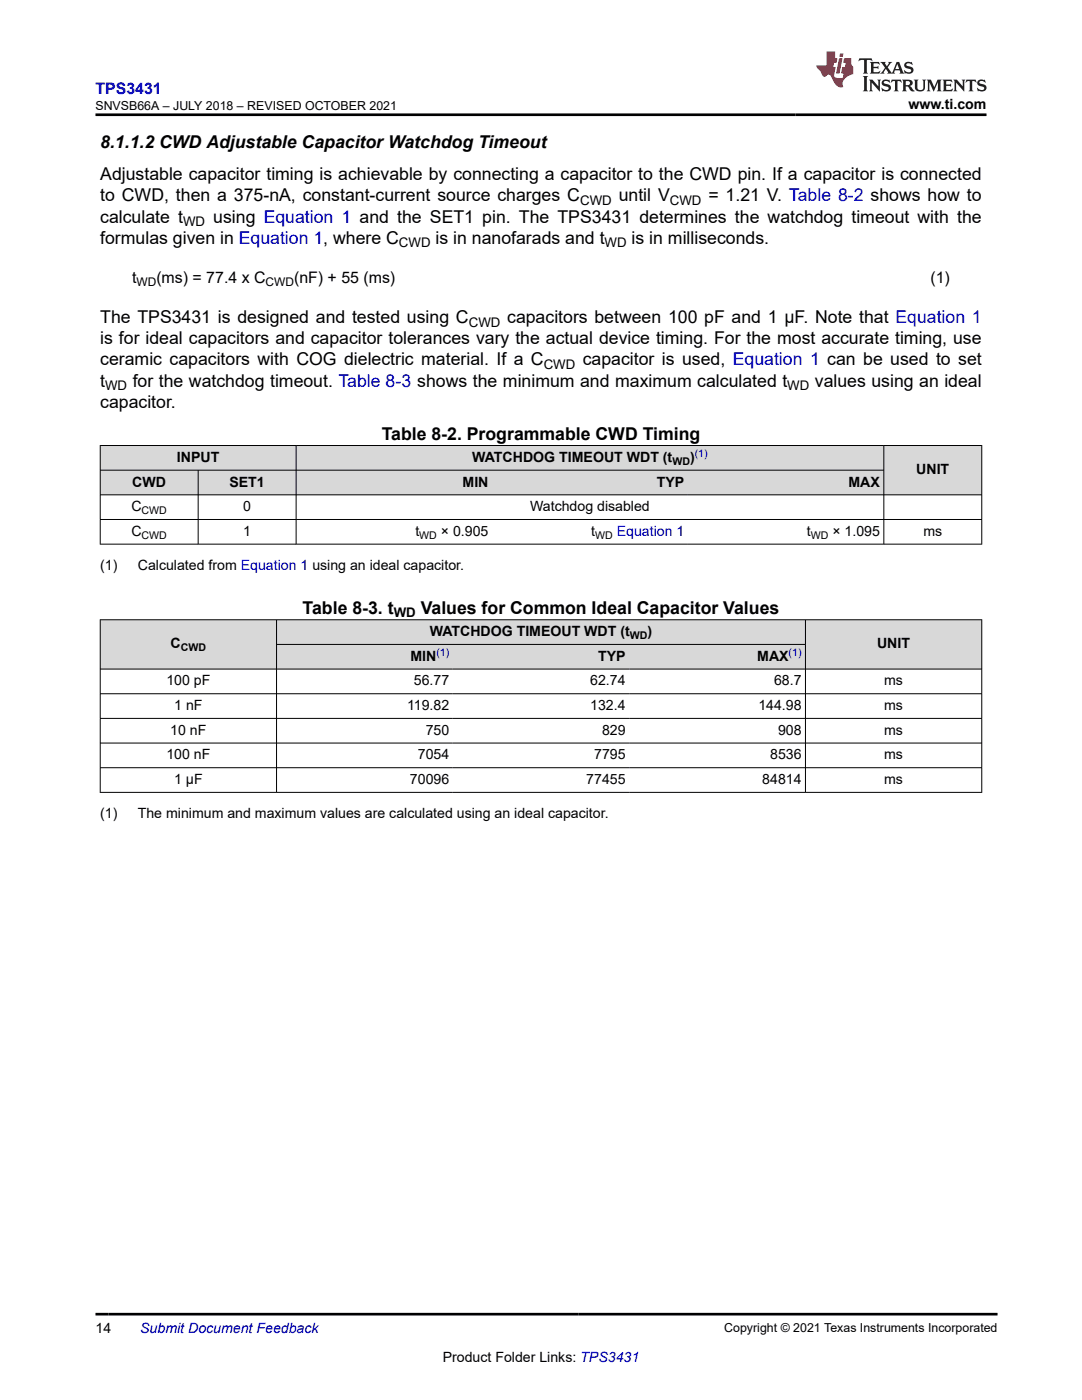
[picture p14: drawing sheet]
<svg xmlns="http://www.w3.org/2000/svg" width="216mm" height="279mm" viewBox="0 0 216 279" stroke-linecap="round" stroke-linejoin="round" font-family="sans-serif">
<defs><g id="words">
<g font-size="3.5">
<text x="20" y="29.6">8.1.1.2 CWD Adjustable Capacitor Watchdog Timeout</text>
<text x="20" y="35.9">Adjustable capacitor timing is achievable by connecting a capacitor to the CWD pin. If a capacitor is connected</text>
<text x="20" y="40.2">to CWD, then a 375-nA, constant-current source charges C</text>
<text x="123.5" y="40.2">until V</text>
<text x="141.4" y="40.2">= 1.21 V. Table 8-2 shows how to</text>
<text x="20" y="44.4">calculate t</text>
<text x="42.6" y="44.4">using Equation 1 and the SET1 pin. The TPS3431 determines the watchdog timeout with the</text>
<text x="20" y="48.6">formulas given in Equation 1, where C</text>
<text x="86.9" y="48.6">is in nanofarads and t</text>
<text x="126" y="48.6">is in milliseconds.</text>
<text x="20" y="64.5">The TPS3431 is designed and tested using C</text>
<text x="101.2" y="64.5">capacitors between 100 pF and 1 µF. Note that Equation 1</text>
<text x="20" y="68.7">is for ideal capacitors and capacitor tolerances vary the actual device timing. For the most accurate timing, use</text>
<text x="20" y="72.9">ceramic capacitors with COG dielectric material. If a C</text>
<text x="20" y="77.2">t</text>
<text x="26.5" y="77.2">for the watchdog timeout. Table 8-3 shows the minimum and maximum calculated t</text>
<text x="116.3" y="72.9">capacitor is used, Equation 1 can be used to set</text>
<text x="162.6" y="77.2">values using an ideal</text>
<text x="20" y="81.4">capacitor.</text>
<text x="76.2" y="87.7">Table 8-2. Programmable CWD Timing</text>
<text x="60.4" y="122.5">Table 8-3. t</text>
<text x="83.9" y="122.5">Values for Common Ideal Capacitor Values</text>
</g>
<text font-size="3.2" fill="#00f" x="19.1" y="18.7">TPS3431</text>
<g font-size="3.2">
<text x="26.4" y="56.4">t</text>
<text x="31.2" y="56.4">(ms) = 77.4 x C</text>
<text x="58.7" y="56.4">(nF) + 55 (ms)</text>
<text x="185.7" y="56.5">(1)</text>
</g>
<g font-size="2.8">
<text x="181.3" y="21.8">www.ti.com</text>
<text x="35.3" y="92.2">INPUT</text>
<text x="94.2" y="92.2">WATCHDOG TIMEOUT WDT (t</text>
<text x="137.7" y="92.2">)</text>
<text x="182.8" y="94.6">UNIT</text>
<text x="26.4" y="97.1">CWD</text>
<text x="45.8" y="97.1">SET1</text>
<text x="92.3" y="97.1">MIN</text>
<text x="131.1" y="97.1">TYP</text>
<text x="169.3" y="97.1">MAX</text>
<text x="26.2" y="102">C</text>
<text x="26.2" y="106.9">C</text>
<text x="48.5" y="102">0</text>
<text x="48.5" y="106.9">1</text>
<text x="82.9" y="106.9">t</text>
<text x="88" y="106.9">× 0.905</text>
<text x="105.8" y="102">Watchdog disabled</text>
<text x="118" y="106.9">t</text>
<text x="161" y="106.9">t</text>
<text x="166.1" y="106.9">× 1.095</text>
<text x="184.2" y="106.9">ms</text>
<text x="20" y="113.7">(1)</text>
<text x="27.5" y="113.7">Calculated from Equation 1 using an ideal capacitor.</text>
<text x="34" y="129.4">C</text>
<text x="81.9" y="131.9">MIN</text>
<text x="85.8" y="127">WATCHDOG TIMEOUT WDT (t</text>
<text x="119.3" y="131.9">TYP</text>
<text x="129.2" y="127">)</text>
<text x="151.1" y="131.9">MAX</text>
<text x="175" y="129.4">UNIT</text>
<text x="33.2" y="136.8">100 pF</text>
<text x="82.6" y="136.8">56.77</text>
<text x="117.8" y="136.8">62.74</text>
<text x="154.5" y="136.8">68.7</text>
<text x="176.4" y="136.8">ms</text>
<text x="34.8" y="141.7">1 nF</text>
<text x="81.2" y="141.7">119.82</text>
<text x="117.8" y="141.7">132.4</text>
<text x="151.3" y="141.7">144.98</text>
<text x="176.4" y="141.7">ms</text>
<text x="34" y="146.6">10 nF</text>
<text x="84.9" y="146.6">750</text>
<text x="120.1" y="146.6">829</text>
<text x="155.2" y="146.6">908</text>
<text x="176.4" y="146.6">ms</text>
<text x="33.2" y="151.6">100 nF</text>
<text x="83.4" y="151.6">7054</text>
<text x="118.6" y="151.6">7795</text>
<text x="153.7" y="151.6">8536</text>
<text x="176.4" y="151.6">ms</text>
<text x="34.7" y="156.5">1 μF</text>
<text x="81.8" y="156.5">70096</text>
<text x="117" y="156.5">77455</text>
<text x="152.1" y="156.5">84814</text>
<text x="176.4" y="156.5">ms</text>
<text x="20" y="163.3">(1)</text>
<text x="27.5" y="163.3">The minimum and maximum values are calculated using an ideal capacitor.</text>
<text x="19.1" y="266.1">14</text>
<text x="88.3" y="271.7">Product Folder Links: TPS3431</text>
</g>
<g font-size="2.8" fill="#00f">
<text x="123.1" y="106.9">Equation 1</text>
<text x="28" y="266.1">Submit Document Feedback</text>
</g>
<g font-size="2.6">
<text x="115.8" y="40.9">CWD</text>
<text x="133.7" y="40.9">CWD</text>
<text x="36.5" y="45.1">WD</text>
<text x="79.6" y="49.3">CWD</text>
<text x="120.6" y="49.3">WD</text>
<text x="93.5" y="65.2">CWD</text>
<text x="21" y="77.9">WD</text>
<text x="108.5" y="73.6">CWD</text>
<text x="157.1" y="77.9">WD</text>
<text x="78.6" y="123.2">WD</text>
</g>
<g font-size="2.5">
<text x="19.1" y="21.9">SNVSB66A – JULY 2018 – REVISED OCTOBER 2021</text>
<text x="144.5" y="265.8">Copyright © 2021 Texas Instruments Incorporated</text>
</g>
<g font-size="2.4">
<text x="27.2" y="57">WD</text>
<text x="53" y="57">CWD</text>
</g>
<g font-size="2.1">
<text x="134.2" y="92.8">WD</text>
<text x="28.3" y="102.6">CWD</text>
<text x="28.3" y="107.5">CWD</text>
<text x="83.7" y="107.5">WD</text>
<text x="118.8" y="107.5">WD</text>
<text x="161.8" y="107.5">WD</text>
<text x="36.1" y="130">CWD</text>
<text x="125.7" y="127.5">WD</text>
</g>
<g font-size="2.1" fill="#00f">
<text x="138.6" y="91.2">(1)</text>
<text x="87.1" y="130.9">(1)</text>
<text x="157.4" y="130.9">(1)</text>
</g>
</g></defs>
<g fill="#d8d8d8">
<path d="M20 88.9h175.9v4.9h-175.9z" fill-rule="evenodd"/>
<path d="M20.1 89h38.9v4.8h-38.9z" fill-rule="evenodd"/>
<path d="M59.2 89h117.1v4.8h-117.1z" fill-rule="evenodd"/>
<path d="M176.4 89h19.4v9.7h-19.4z" fill-rule="evenodd"/>
<path d="M20.1 93.9h19.4v4.8h-19.4z" fill-rule="evenodd"/>
<path d="M39.6 93.9h19.4v4.8h-19.4z" fill-rule="evenodd"/>
<path d="M59.2 93.9h39v4.8h-39z" fill-rule="evenodd"/>
<path d="M98.2 93.9h39.1v4.8h-39.1z" fill-rule="evenodd"/>
<path d="M137.3 93.9h39v4.8h-39z" fill-rule="evenodd"/>
</g>
<path d="M19.9 88.9h176.1M19.9 93.8h156.5M20 88.9v19.8M39.5 93.8v14.9M59.1 88.9v19.8M176.4 88.9v19.8M195.9 88.9v19.8M196 98.8h-176.1M19.9 103.7h176.1M19.9 108.6h176.1" fill="none" stroke="#000" stroke-width=".2"/>
<g fill="#d8d8d8">
<path d="M20 123.7h175.9v4.9h-175.9z" fill-rule="evenodd"/>
<path d="M20.1 123.7h35v9.8h-35z" fill-rule="evenodd"/>
<path d="M55.2 123.7h105.5v4.8h-105.5z" fill-rule="evenodd"/>
<path d="M160.8 123.7h35v9.8h-35z" fill-rule="evenodd"/>
<path d="M55.2 128.7h35.2v4.8h-35.2z" fill-rule="evenodd"/>
<path d="M90.4 128.7h35.1v4.8h-35.1z" fill-rule="evenodd"/>
<path d="M125.5 128.7h35.2v4.8h-35.2z" fill-rule="evenodd"/>
</g>
<path d="M19.9 123.7h176.1M19.9 133.5h176.1M19.9 138.5h176.1M20 123.6v34.6M55.2 123.6v34.6M55.2 128.6h105.6M160.7 123.6v34.6M195.9 123.6v34.6M19.9 143.4h176.1M19.9 148.3h176.1M19.9 153.2h176.1M19.9 158.1h176.1" fill="none" stroke="#000" stroke-width=".2"/>
<path d="M171.5 11.6l-.2 .6 .5-.2h.6v.1v2.2l-.2 .4h1l-.2-.4v-2.2v-.1h.5l.6 .2-.2-.6zM173.6 12.4l.2 .3v1.6l-.2 .4h1.9l.1-.6a1.08 1.08 0 0 1-1.3 .2v-.7h.6l.4 .2v-.7l-.4 .2h-.6v-.5l.2-.2a1 1 0 0 1 1 .3l-.1-.5zM175.7 12.4l.9 1.1-1 1.2h.9l-.2-.2 .5-.8 .4 .8-.2 .2h1.6l-.2-.2 .2-.5h.9l.1 .5-.1 .2h.9l-.2-.4-.8-1.9h-.5l-.9 2.1-.9-1.1 .9-1h-.8l.2 .2-.4 .6-.4-.6 .2-.2zM179 12.8l.4 1h-.7zM180.7 12.5a.65 .65 0 0 0-.2 .7 .65 .65 0 0 0 .6 .5l.6 .1 .1 .3a.79 .79 0 0 1-.7 .4 .79 .79 0 0 1-.7-.5l.1 .7 .2-.1a.93 .93 0 0 0 1.1 0 .93 .93 0 0 0 .4-.9 1.46 1.46 0 0 0-1.2-.6l-.1-.3a1.09 1.09 0 0 1 1.2 .2l-.2-.6-.1 .1-.5-.2zM172.2 15.2l.2 .4v2.2l-.2 .4h1l-.2-.4v-2.2l.2-.4zM173.4 15.9l.2 .4v1.5l-.2 .4h.8l-.3-.4 .1-1.3 1.6 1.8v-2l.2-.4h-.7l.1 .2 .1 1.1-1.2-1.3zM176.2 16a.65 .65 0 0 0-.2 .8 .65 .65 0 0 0 .6 .4l.6 .2 .1 .2a.79 .79 0 0 1-.7 .4 .79 .79 0 0 1-.7-.5l.1 .7 .2-.1a.93 .93 0 0 0 1.1 .1 .93 .93 0 0 0 .4-1 1.46 1.46 0 0 0-1.2-.5l-.1-.4a1.09 1.09 0 0 1 1.2 .2l-.1-.6-.2 .1-.5-.1zM177.9 15.9l-.1 .6a.63 .63 0 0 1 .8-.3v1.6l-.3 .4h1l-.2-.4v-1.6a.66 .66 0 0 1 .8 .3l-.1-.6zM180 15.9l.2 .4v1.5l-.2 .4h1l-.2-.2-.1-.7h.5l.1 .2a.79 .79 0 0 0 1.2 .6l-1-.9a.61 .61 0 0 0 .6-.6 .61 .61 0 0 0-.5-.7zM180.8 16.2h.1a.47 .47 0 0 1 .5 .1 .47 .47 0 0 1 .1 .5l-.1 .1-.7 .1zM182.3 15.9l.2 .2a2.27 2.27 0 0 0 .4 2 1.04 1.04 0 0 0 1.7-.7v-1.3l.2-.2h-.8l.2 .4v1.1a.6 .6 0 0 1-.6 .6 .6 .6 0 0 1-.6-.6v-1.1l.3-.4zM184.9 15.9l.2 .4v1.5l-.2 .4h.8l-.3-.4v-1.4l.9 1.9 .9-1.9v1.4l-.3 .4h1l-.2-.4v-1.5l.2-.4h-.8l-.7 1.5-.6-1.5zM188.1 15.9l.2 .4v1.5l-.2 .4h1.9l.1-.6a1.09 1.09 0 0 1-1.3 .2v-.7h.6l.4 .2v-.6l-.4 .2h-.6v-.6l.2-.1a1.01 1.01 0 0 1 1 .3l-.1-.6zM190.2 15.9l.3 .4v1.5l-.3 .4h.8l-.2-.4v-1.3l1.6 1.8v-2l.2-.4h-.7l.2 .2v1.1l-1.2-1.3zM192.8 15.9l-.1 .6a.63 .63 0 0 1 .8-.3v1.6l-.3 .4h1l-.2-.4v-1.6a.66 .66 0 0 1 .8 .3l-.1-.6zM195.2 16a.65 .65 0 0 0-.2 .8 .65 .65 0 0 0 .6 .4l.6 .2 .2 .2a.79 .79 0 0 1-.7 .4 .79 .79 0 0 1-.7-.5l.1 .7 .2-.1a.93 .93 0 0 0 1 .1 .93 .93 0 0 0 .5-1 1.46 1.46 0 0 0-1.3-.5v-.4a1.09 1.09 0 0 1 1.2 .2l-.2-.6-.2 .1-.5-.1z" fill="#231f20"/>
<path d="M164.9 10.3v2.7h-2l.1 .4 .8 1a.95 .95 0 0 0 1 .9 .59 .59 0 0 1 .5-.4 .59 .59 0 0 1 .5 .3l.4 .8a1.59 1.59 0 0 0 2.1 1.4 1.61 1.61 0 0 1 1-2.3l1-.3-.1-1.5a1.59 1.59 0 0 1-.3-1.7h-1.5l-.2 .9h.6l-.2 .9h-.5l-.2 .9v.3l.4 .1-.1 .9h-.7a.73 .73 0 0 1-1-.7l.3-1.5h-.5l.1-.9h.5l.2-.9h-.5v-1.3zM167.4 11.6l-.6 3.1h.7l.6-3.1zM167.6 10.7l-.1 .6h.7l.1-.6z" fill="#ed1c24"/>
<path d="M19.1 22.9h177.8M19.1 262.3h179.9" fill="none" stroke="#000" stroke-width=".53"/>
<use href="#words"/>
</svg>
